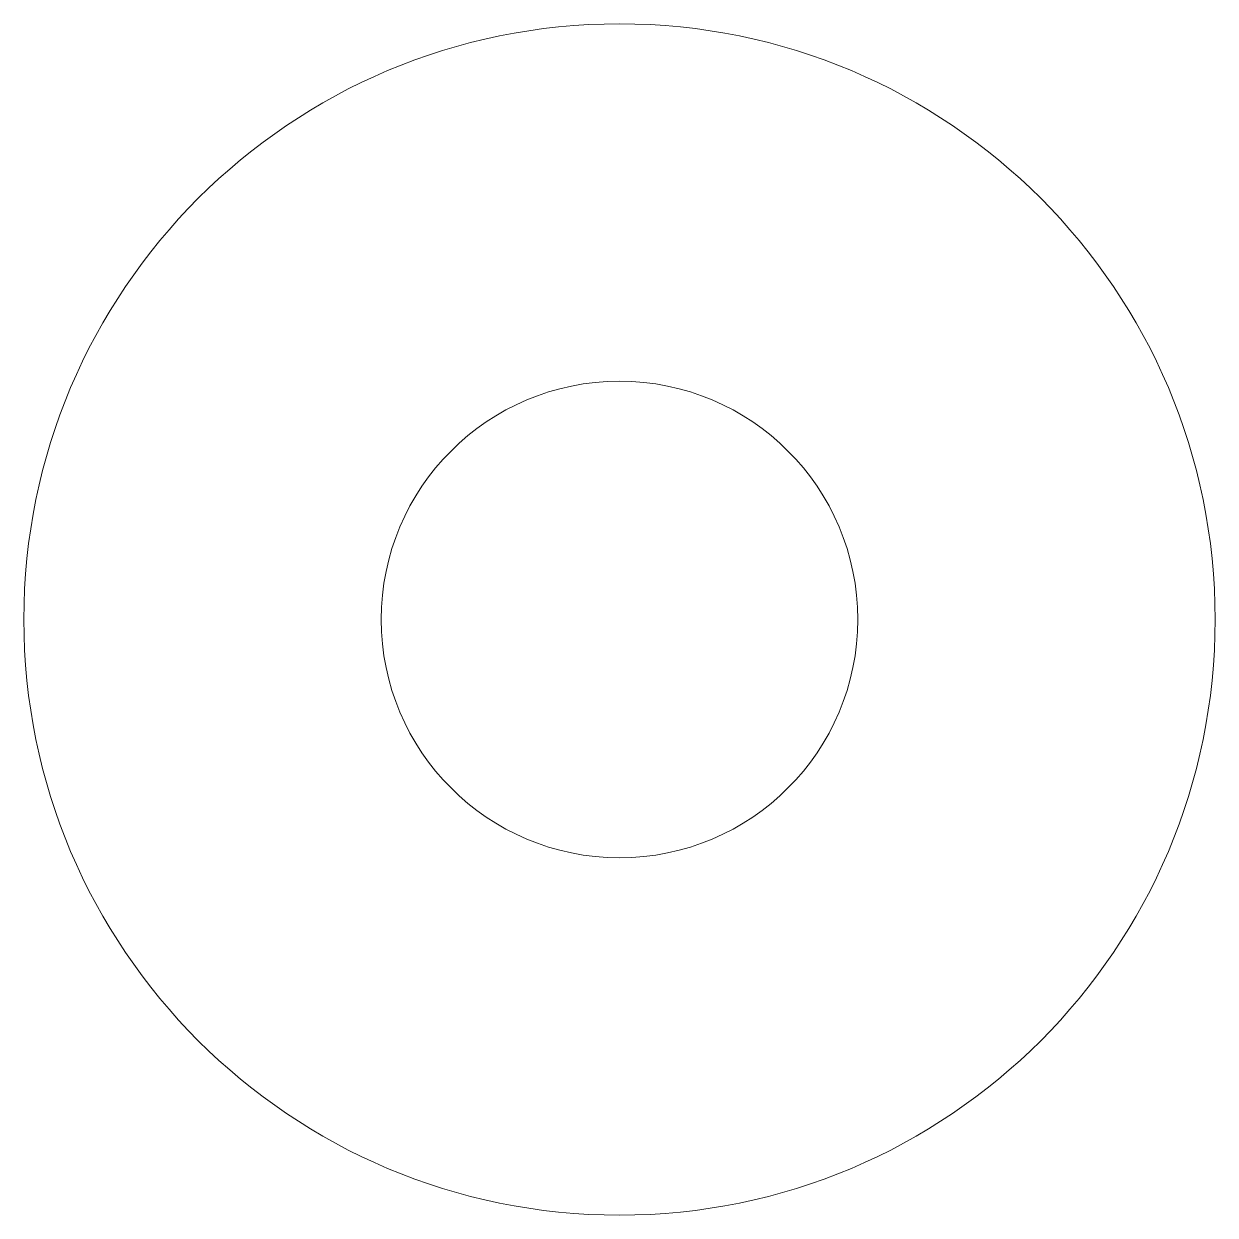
# Model space of a CAD drawing. Header units: millimetres. Extents: x -10 to 10, y -10 to 10.
import ezdxf

# ---------------------------------------------------------------- set-up
doc = ezdxf.new("R2010")
doc.units = ezdxf.units.MM

msp = doc.modelspace()

# ---------------------------------------------------------------- linework, layer by layer
at = {"color": 7, "linetype": 'Continuous', "lineweight": 15}
for radius in [10, 4]:
    msp.add_circle((0, 0), radius, dxfattribs=at)

doc.saveas('drawing.dxf')
